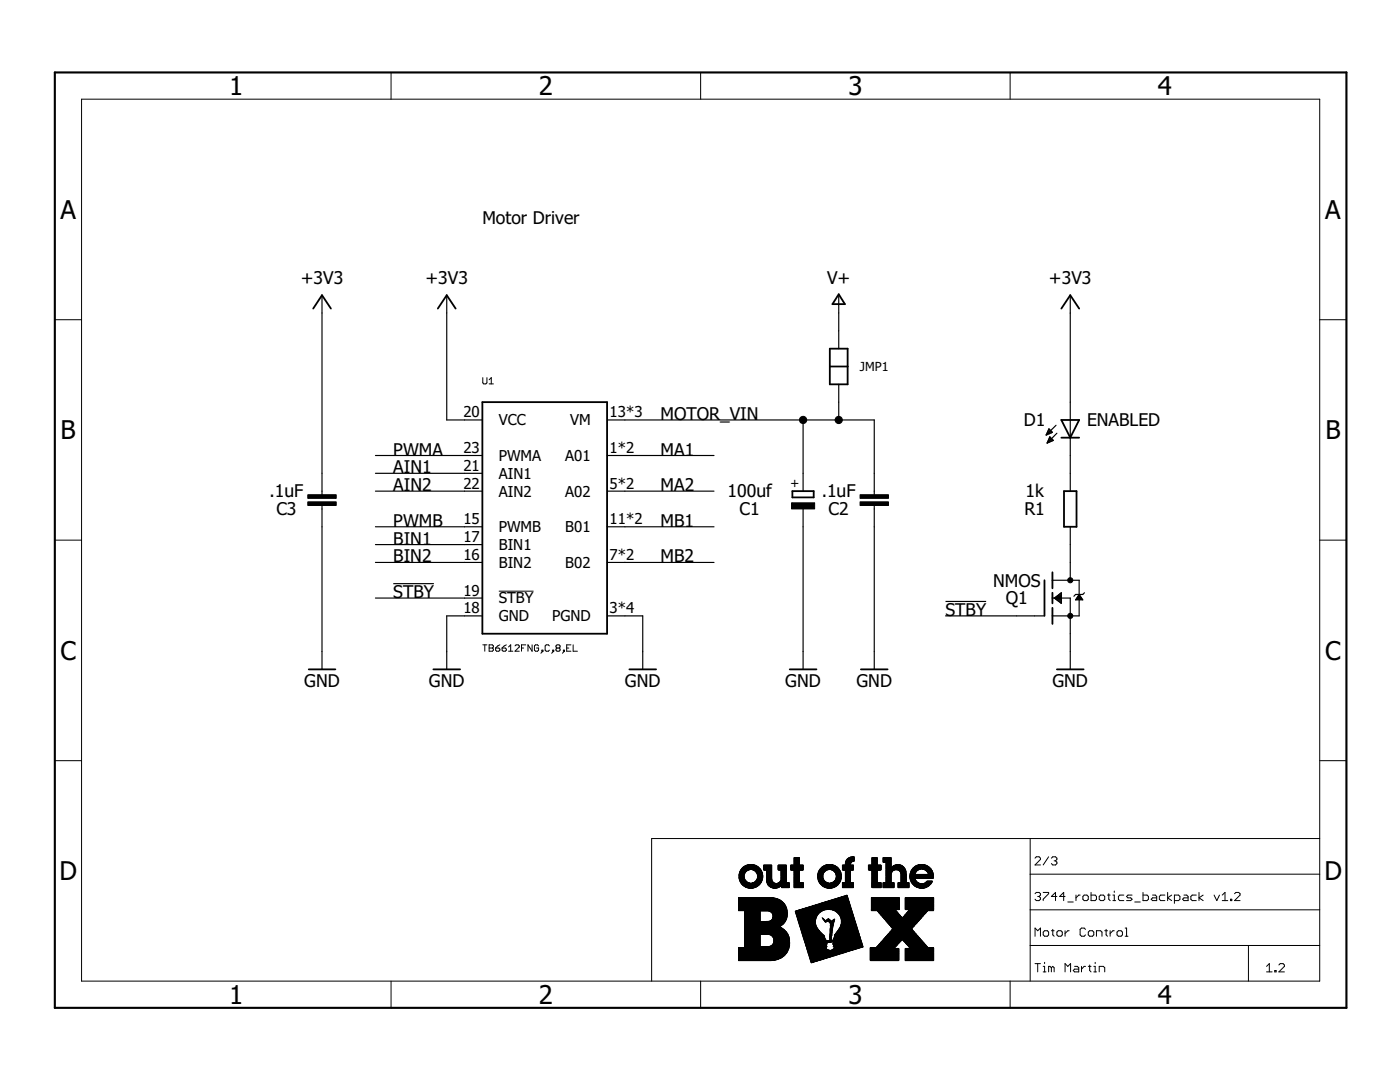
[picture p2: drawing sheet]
<svg xmlns="http://www.w3.org/2000/svg" width="279mm" height="216mm" viewBox="0 0 279 216" stroke-linecap="round" stroke-linejoin="round" font-family="sans-serif">
<defs><g id="words">
<g font-size="5.2">
<text x="45.8" y="19">1</text>
<text x="107.5" y="19">2</text>
<text x="169.3" y="19">3</text>
<text x="231.1" y="19">4</text>
<text x="12.1" y="43.6">A</text>
<text x="264.5" y="43.6">A</text>
<text x="12.1" y="87.6">B</text>
<text x="264.5" y="87.6">B</text>
<text x="12.1" y="131.6">C</text>
<text x="264.5" y="131.6">C</text>
<text x="11.9" y="175.6">D</text>
<text x="264.3" y="175.6">D</text>
<text x="45.8" y="200.3">1</text>
<text x="107.5" y="200.3">2</text>
<text x="169.3" y="200.3">3</text>
<text x="231.1" y="200.3">4</text>
</g>
<g font-size="3.5">
<text x="96.3" y="44.7">Motor Driver</text>
<text x="60" y="56.6">+3V3</text>
<text x="84.9" y="56.6">+3V3</text>
<text x="165" y="56.6">V+</text>
<text x="209.3" y="56.6">+3V3</text>
<text x="131.8" y="83.8">MOTOR_VIN</text>
<text x="204.3" y="85">D1</text>
<text x="216.9" y="85">ENABLED</text>
<text x="78.5" y="90.9">PWMA</text>
<text x="78.5" y="94.5">AIN1</text>
<text x="131.8" y="90.9">MA1</text>
<text x="53.8" y="99.3">.1uF</text>
<text x="78.5" y="98">AIN2</text>
<text x="131.8" y="98">MA2</text>
<text x="145.2" y="99.3">100uf</text>
<text x="164" y="99.3">.1uF</text>
<text x="204.6" y="99.3">1k</text>
<text x="55.2" y="102.8">C3</text>
<text x="78.5" y="105.1">PWMB</text>
<text x="131.8" y="105.1">MB1</text>
<text x="147.6" y="102.8">C1</text>
<text x="165.4" y="102.8">C2</text>
<text x="204.4" y="102.8">R1</text>
<text x="78.5" y="108.7">BIN1</text>
<text x="78.5" y="112.2">BIN2</text>
<text x="131.8" y="112.2">MB2</text>
<text x="78.5" y="119.3">STBY</text>
<text x="198.2" y="117">NMOS</text>
<text x="188.7" y="122.9">STBY</text>
<text x="200.7" y="120.6">Q1</text>
<text x="60.7" y="137.1">GND</text>
<text x="85.6" y="137.1">GND</text>
<text x="124.7" y="137.1">GND</text>
<text x="156.7" y="137.1">GND</text>
<text x="170.9" y="137.1">GND</text>
<text x="210" y="137.1">GND</text>
</g>
<g font-size="3">
<text x="92.5" y="83.3">20</text>
<text x="121.7" y="83.3">13*3</text>
<text x="99.5" y="84.9">VCC</text>
<text x="113.8" y="84.9">VM</text>
<text x="92.5" y="90.4">23</text>
<text x="92.5" y="94">21</text>
<text x="99.5" y="92">PWMA</text>
<text x="99.5" y="95.5">AIN1</text>
<text x="112.8" y="92">A01</text>
<text x="121.7" y="90.4">1*2</text>
<text x="92.5" y="97.5">22</text>
<text x="99.5" y="99.1">AIN2</text>
<text x="112.8" y="99.1">A02</text>
<text x="121.7" y="97.5">5*2</text>
<text x="92.5" y="104.6">15</text>
<text x="99.5" y="106.2">PWMB</text>
<text x="112.8" y="106.2">B01</text>
<text x="121.7" y="104.6">11*2</text>
<text x="92.5" y="108.2">17</text>
<text x="92.5" y="111.7">16</text>
<text x="99.5" y="109.7">BIN1</text>
<text x="99.5" y="113.3">BIN2</text>
<text x="112.8" y="113.3">B02</text>
<text x="121.7" y="111.7">7*2</text>
<text x="92.5" y="118.8">19</text>
<text x="92.5" y="122.4">18</text>
<text x="99.5" y="120.4">STBY</text>
<text x="99.5" y="124">GND</text>
<text x="110.2" y="124">PGND</text>
<text x="121.7" y="122.4">3*4</text>
</g>
<g font-size="2.5">
<text x="171.6" y="74">JMP1</text>
<text x="159.4" y="97.4" transform="rotate(-90 159.4 97.4)">+</text>
</g>
</g></defs>
<g fill="none" stroke="#000" stroke-width=".2">
<path d="M16.3 19.8h247.1v176h-247.1zM78 14.5v5.3M139.8 14.5v5.3M201.6 14.5v5.3M10.9 63.8h5.4M96.4 75.4v1l.1 .2h.5l.2-.2v-1M97.6 76.6h.9M97.6 75.8l.4-.4v1.2M263.4 63.8h5.3M10.9 107.8h5.4M99.5 118h7M263.4 107.8h5.3"/>
<path d="M96.4 128.7h.8M96.8 128.7v1.2M97.6 128.7h.7l.2 .2-.2 .4 .2 .4-.2 .2h-.7zM97.6 129.3h.7M98.9 129.3h.6l.3 .4-.3 .2h-.4l-.2-.2zM99.8 128.7l-.9 .6M100.2 129.3h.6l.2 .4-.2 .2h-.4l-.2-.2zM101 128.7l-.8 .6M101.5 129.9h.8M101.5 129.1l.4-.4v1.2M102.8 128.9l.2-.2h.4l.2 .2v.2l-.8 .8h.8M104.1 129.3h.4"/>
<path d="M104.9 128.7h-.8v1.2M106.2 128.7v1.2l-.8-1.2v1.2M107.5 128.9l-.2-.2h-.4l-.2 .2v.8l.2 .2h.4l.2-.2v-.4h-.4M108.1 129.7h.3v.2h-.3zM108.4 129.9l-.5 .4M109.6 128.9l-.2-.2h-.4l-.2 .2v.8l.2 .2h.4l.2-.2M110.3 129.7h.2v.2h-.2zM110.5 129.9l-.4 .4M111.2 129.3l-.2-.2 .2-.4h.4l.2 .2-.2 .4M111.2 129.3l-.2 .2 .2 .4h.4l.2-.2-.2-.4M111.2 129.3h.4M112.4 129.7h.2v.2h-.2z"/>
<path d="M112.6 129.9l-.4 .4M113.1 129.3h.4M113.9 128.7h-.8v1.2h.8M114.4 128.7v1.2h.8M10.9 151.8h5.4M263.4 151.8h5.3M205.6 167.3v28.5M205.6 174.4h57.8M206.6 178.3l.2-.2h.6l.2 .2v.3l-.2 .3M206.6 171.2l.2-.2h.6l.2 .2v.3l-1 1.1h1M207.1 178.9h.3M207.4 178.9l.2 .3v.2l-.2 .3h-.6l-.2-.3"/>
<path d="M208.2 178.1h1.1v.2l-1.1 1.1v.3M209.3 171l-1.1 1.6M209.8 171.2l.3-.2h.6l.2 .2v.3l-.2 .3M210.4 171.8h.3M210.7 171.8l.2 .2v.3l-.2 .3h-.6l-.3-.3M210.9 178.9h-1.1l.9-.8v1.6M212.6 178.9h-1.1l.8-.8v1.6M213.1 180h1.1M214.7 178.6v1.1M215.6 178.6h-.3l-.6 .6M216.4 178.6h.5l.3 .3v.5l-.3 .3h-.5l-.3-.3v-.5zM217.7 178.1v1.6h.9l.2-.3v-.5l-.2-.3h-.9"/>
<path d="M219.6 178.6h.6l.3 .3v.5l-.3 .3h-.6l-.2-.3v-.5zM221 178.6h.6M221.3 178.3v1.1l.3 .3M222.1 179.7h.6M222.1 178.6h.3v1.1M222.4 177.8v.3M224.3 178.6h-.8l-.3 .3v.5l.3 .3h.8M225.9 178.6h-.8l-.3 .3 .3 .3h.6l.2 .2-.2 .3h-.9M226.5 180h1.1M228.1 178.1v1.6h.8l.3-.3v-.5l-.3-.3h-.8M230 178.6h.6l.2 .3v.8h-.8l-.3-.3 .3-.2h.8M232.5 178.6h-.9l-.2 .3v.5l.2 .3h.9"/>
<path d="M233 178.1v1.6M233.8 178.6l-.8 .6 .8 .5M234.4 179.7h.8l.3-.3v-.5l-.3-.3h-.8v1.7M236.3 178.6h.5l.3 .3v.8h-.8l-.3-.3 .3-.2h.8M238.7 178.6h-.8l-.2 .3v.5l.2 .3h.8M239.3 178.1v1.6M240.1 178.6l-.8 .6 .8 .5M242.3 178.6l.5 1.1 .6-1.1M243.9 179.7h1.1M243.9 178.6l.6-.5v1.6M245.6 179.4h.2v.3h-.2zM246.4 178.3l.3-.2h.5l.3 .2v.3l-1.1 1.1h1.1"/>
<path d="M263.4 167.3h-133.4v28.5M78 195.8v5.3M139.8 195.8v5.3M201.6 195.8v5.3M205.6 188.7h57.8M205.6 181.5h57.8M206.6 186.8v-1.6l.5 .5 .5-.5v1.6M206.6 192.3h1M207.1 192.3v1.6M208.2 186l.3-.3h.5l.3 .3v.5l-.3 .3h-.5l-.3-.3zM208.2 193.9h.5M208.2 192.8h.3v1.1"/>
<path d="M208.5 192v.3M209.8 193.1l-.3-.3h-.2v1.1M209.8 185.7h.6M209.8 193.1v.8M209.8 193.1l.3-.3 .3 .3v.8M210.1 185.4v1.1l.3 .3M211.2 185.7h.5l.3 .3v.5l-.3 .3h-.5l-.3-.3v-.5zM212.6 185.7v1.1M212.6 193.9v-1.6l.5 .5 .6-.5v1.6M213.4 185.7h-.3l-.5 .6M214.5 192.8h.5l.3 .3v.8h-.8l-.3-.2 .3-.3h.8M215.8 192.8v1.1"/>
<path d="M216.6 185.4l-.2-.2h-.6l-.2 .2v1.1l.2 .3h.6l.2-.3M216.6 192.8h-.2l-.6 .6M217.2 192.8h.5M217.5 185.7h.5l.3 .3v.5l-.3 .3h-.5l-.3-.3v-.5zM217.5 192.6v1.1l.2 .2M218.3 193.9h.5M218.3 192.8h.3v1.1M218.6 192v.3M218.8 186.8v-1.1h.8l.3 .3v.8M219.4 193.9v-1.1h.8l.3 .3v.8M220.5 185.7h.5M220.7 185.4v1.1l.3 .3"/>
<path d="M221.6 185.7v1.1M222.4 185.7h-.3l-.5 .6M222.9 186l.3-.3h.5l.3 .3v.5l-.3 .3h-.5l-.3-.3zM224.6 186.8h.5M224.6 185.2h.2v1.6M249.2 188.7v7.1M252.8 192.8l.5-.5v1.6M252.8 193.9h1.1M254.4 193.7h.3v.2h-.3zM255.2 192.6l.3-.3h.6l.2 .3v.2l-1.1 1.1h1.1"/>
</g>
<path d="M10.9 14.5h257.8v186.6h-257.8z" fill="none" stroke="#000" stroke-width=".42"/>
<g fill="#000" stroke="#000" stroke-width=".2">
<path d="M61.4 98.7h5.7v.7h-5.7zM171.6 98.7h5.7v.7h-5.7zM61.4 100.1h5.7v.8h-5.7zM158 100.3h4.6v1.3h-4.6zM171.6 100.1h5.7v.8h-5.7zM147.4 180h8.8zM147.4 179.9l8.7 .1zM147.4 179.9h8.7zM147.4 179.8l8.6 .1zM147.4 179.7l8.5 .1zM147.4 179.7h8.5zM147.4 179.6l8.4 .1z"/>
<path d="M147.4 179.6h8.3zM147.4 179.5l8.2 .1zM147.4 179.4l8 .1zM147.4 179.3l7.7 .1zM147.4 179.3h7.6zM147.4 179.2l7.3 .1zM147.4 179.2h7.1zM147.4 179.1l6.8 .1zM147.4 179.5h8.1zM147.4 179.4h7.9zM147.5 175.3h1zM147.5 175.2l1 .1z"/>
<path d="M147.5 175.2h1zM147.5 175.1l1 .1zM147.5 175.1h1zM147.5 175h1zM147.5 174.9h1zM147.5 174.8h1zM147.5 174.7l1 .1zM147.5 174.7h1zM147.5 174.6l1 .1zM147.5 174.6h1zM147.5 174.5l1 .1zM147.5 174.5h1z"/>
<path d="M147.5 174.4l1 .1zM147.6 175.5h1.1zM147.6 175.4l1.1 .1zM147.6 175.4h1zM147.6 175.3l1 .1zM147.6 174.4h1zM147.6 174.3h1zM147.6 174.2h1.1zM147.6 175.6l1.2 .1zM147.6 174.1h1.2zM147.6 175.6h1.1zM147.6 175.5l1.1 .1z"/>
<path d="M147.6 174.1h1.1zM147.6 175.7h1.2zM147.6 174h1.2zM147.6 173.9l1.2 .1zM147.7 175.8l1.2 .1zM147.7 175.7l1.2 .1zM147.7 173.9h1.2zM147.7 175.9h1.3zM147.7 173.8l1.2 .1zM147.7 175.9l1.3 .1zM147.7 173.8h1.3zM147.8 176l1.4 .1z"/>
<path d="M147.8 176h1.3zM147.8 173.7l1.3 .1zM147.8 173.7h1.4zM147.8 176.1h1.5zM147.8 173.6l1.5 .1zM147.8 176.2h1.8zM147.8 176.1l1.6 .1zM147.8 173.6h1.6zM147.8 173.5l1.8 .1zM147.9 176.2l3.9 .1zM147.9 173.5h3.9zM148 176.3h3.7z"/>
<path d="M148 173.4h3.7zM148 176.4h3.7zM148 176.3l3.7 .1zM148 173.3h3.7zM148.1 176.4l3.5 .1zM148.1 173.2l3.5 .1zM148.1 176.5l3.5 .1zM148.1 173.2h3.5zM148.2 176.6h3.3zM148.2 173.1l3.3 .1zM148.2 176.6l3.2 .1zM148.2 173.1h3.2z"/>
<path d="M148.3 176.7h3.1zM148.3 173l3.1 .1zM148.3 173h3zM148.4 176.7l2.9 .1zM148.4 176.8h2.8zM148.4 172.9l2.9 .1zM148.5 176.8l2.7 .1zM148.5 172.9h2.7zM148.6 176.9h2.5zM148.6 172.8l2.5 .1zM148.7 176.9l2.3 .1zM148.7 172.8h2.3z"/>
<path d="M148.8 177h2.1zM148.8 172.7l2.1 .1zM148.9 177l1.9 .1zM148.9 172.7h1.9zM149 177.1h1.6zM149 172.6l1.7 .1zM149.2 177.1l1.3 .1zM149.2 172.6h1.3zM149.4 177.2h.9zM149.4 172.5l.9 .1zM150.1 176.2h1.7zM150.1 173.5l1.7 .1z"/>
<path d="M150.3 176.1l1.6 .1zM150.3 173.6h1.6zM150.4 176.1h1.5zM150.4 173.6l1.5 .1zM150.5 176l1.4 .1zM150.5 173.7h1.4zM150.6 173.7l1.4 .1zM150.6 176h1.3zM150.7 175.9l1.3 .1zM150.7 173.8h1.3zM150.7 175.9h1.3zM150.7 173.8l1.3 .1z"/>
<path d="M150.8 175.8l1.2 .1zM150.8 173.9h1.2zM150.9 175.7l1.1 .1zM150.9 173.9l1.1 .1zM150.9 175.7h1.2zM150.9 175.6l1.2 .1zM150.9 174.1h1.2zM150.9 174h1.2zM151 175.6h1.1zM151 174.1h1.1zM151 175.5l1.1 .1zM151 175.5h1.1z"/>
<path d="M151 174.2h1.1zM151.1 175.4l1 .1zM151.1 175.4h1zM151.1 174.3h1.1zM151.1 174.3h1zM151.1 175.3l1.1 .1zM151.1 175.3h1.1zM151.1 175.2l1.1 .1zM151.1 174.5h1.1zM151.1 174.4l1.1 .1zM151.1 174.4h1.1zM151.2 175.2h1z"/>
<path d="M151.2 175.1l1 .1zM151.2 175.1h1zM151.2 175h1zM151.2 174.9h1zM151.2 174.8h1zM151.2 174.7l1 .1zM151.2 174.7h1zM151.2 174.6l1 .1zM151.2 174.6h1zM151.2 174.5l1 .1zM152.4 173.6h1.6zM152.4 173.5l1.6 .1z"/>
<path d="M152.4 173.5h1.6zM152.4 173.4h1.6zM152.4 173.3h1.6zM152.4 173.2l1.6 .1zM152.4 173.2h1.6zM152.4 173.1l1.6 .1zM152.4 173.1h1.6zM152.4 173l1.6 .1zM152.4 173h1.6zM152.4 172.9l1.6 .1zM152.4 172.9h1.6zM152.4 172.8l1.6 .1z"/>
<path d="M152.4 172.8h1.6zM152.4 172.7l1.6 .1zM152.4 172.7h1.6zM152.4 172.6l1.6 .1zM153 175.9h1.2zM153 175.8l1.2 .1zM153 175.9l1.2 .1zM153 175.7l1.1 .1zM153 175.7h1.1zM153 175.6l1.1 .1zM153 175.6h1.1zM153 175.5l1.1 .1z"/>
<path d="M153 175.5h1.1zM153 175.4l1.1 .1zM153 175.4h1.1zM153 175.3l1 .1zM153 175.3h1zM153 175.2l1 .1zM153 175.2h1zM153 175.1l1 .1zM153 175.1h1zM153 175h1zM153 174.9h1zM153 174.8h1z"/>
<path d="M153 174.7l1 .1zM153 174.7h1zM153 174.6l1 .1zM153 174.6h1zM153 174.5l1 .1zM153 174.5h1zM153 174.4l1 .1zM153 174.4h1zM153 174.3h1zM153 174.2h1zM153 174.1h1zM153 174h1z"/>
<path d="M153 173.9l1 .1zM153 173.9h1zM153 173.8l1 .1zM153 173.8h1zM153 173.7l1 .1zM153 173.7h1zM153 173.6l1 .1zM153 176l1.3 .1zM153 176h1.3zM153.1 176.1h1.3zM153.1 176.1l1.4 .1zM153.1 176.2l1.6 .1z"/>
<path d="M153.1 176.2h1.4zM153.2 176.3l4.3 .1zM153.2 176.3h4.3zM153.2 176.4l4.3 .1zM153.2 176.4h4.3zM153.2 176.5l4.3 .1zM153.3 176.6l4.2 .1zM153.3 176.6h4.2zM153.4 176.7h2.5zM153.4 176.7l2.5 .1zM153.5 176.8h2.3zM153.5 176.8l2.3 .1z"/>
<path d="M153.6 176.9h2.1zM153.7 176.9l1.9 .1zM153.7 177h1.9zM153.8 177l1.6 .1zM153.9 177.1h1.4zM154.1 177.1l1.1 .1zM154.3 177.2h.7zM155.1 176.2l2.4 .1zM155.3 176.2h2.2zM155.3 173.5l1.6 .1zM155.3 173.5h1.6zM155.3 173.4h1.6z"/>
<path d="M155.3 173.3h1.6zM155.3 173.2l1.6 .1zM155.3 173.2h1.6zM155.3 173.1l1.6 .1zM155.3 173.1h1.6zM155.3 173l1.6 .1zM155.3 173h1.6zM155.3 172.9l1.6 .1zM155.3 172.9h1.6zM155.3 172.8l1.6 .1zM155.3 172.8h1.6zM155.3 172.7l1.6 .1z"/>
<path d="M155.3 172.7h1.6zM155.3 173.6h1.6zM155.3 172.6l1.6 .1zM155.4 176.1l2.1 .1zM155.5 176.1h1.4zM155.5 176l1.4 .1zM155.6 176h1.3zM155.7 175.9l1.2 .1zM155.7 175.9h1.2zM155.7 175.8l1.2 .1zM155.7 175.7l1.2 .1zM155.8 175.7h1.1z"/>
<path d="M155.8 175.6l1.1 .1zM155.8 175.6h1.1zM155.9 175.5l1 .1zM155.9 175.5h1zM155.9 175.4l1 .1zM155.9 175.4h1zM155.9 175.3l1 .1zM155.9 175.3h1zM155.9 175.2l1 .1zM155.9 175.2h1zM155.9 175.1l1 .1zM155.9 175.1h1z"/>
<path d="M155.9 175h1zM155.9 174.9h1zM155.9 174.8h1zM155.9 174.7l1 .1zM155.9 174.7h1zM155.9 174.6l1 .1zM155.9 174.6h1zM155.9 174.5l1 .1zM155.9 174.5h1zM155.9 174.4l1 .1zM155.9 174.4h1zM155.9 174.3h1z"/>
<path d="M155.9 174.2h1zM155.9 174.1h1zM155.9 174h1zM155.9 173.9l1 .1zM155.9 173.9h1zM155.9 173.8l1 .1zM155.9 173.8h1zM155.9 173.7l1 .1zM155.9 173.7h1zM155.9 173.6l1 .1zM156 177.1h1.5zM156 177l1.5 .1z"/>
<path d="M156 177h1.5zM156 176.9l1.5 .1zM156 176.9h1.5zM156 176.8l1.5 .1zM156 176.8h1.5zM156 176.7l1.5 .1zM156 176.7h1.5zM157.8 173.6h2.5zM157.8 173.5l2.5 .1zM157.8 173.5h2.5zM157.8 173.4h2.5zM157.8 173.3h2.5z"/>
<path d="M157.8 173.2l2.5 .1zM157.8 173.2h2.5zM157.8 173.1l2.5 .1zM157.8 173.1h2.5zM157.8 173l2.5 .1zM157.8 173h2.5zM157.8 172.9l2.5 .1zM157.8 172.9h2.5zM157.8 172.8l2.5 .1zM157.8 172.8h2.5zM157.8 172.7l2.5 .1zM157.8 172.7h2.5z"/>
<path d="M157.8 172.6l2.5 .1zM158.5 177.1h1.8zM158.5 177l1.8 .1zM158.5 177h1.8zM158.5 176.9l1.8 .1zM158.5 176.9h1.8zM158.5 176.8l1.8 .1zM158.5 176.8h1.8zM158.5 176.7l1.8 .1zM158.5 176.7h1.8zM158.5 176.6l1.8 .1zM158.5 176.6h1.8z"/>
<path d="M158.5 176.5l1.8 .1zM158.5 176.4l1.8 .1zM158.5 176.4h1.8zM158.5 176.3l1.8 .1zM158.5 176.3h1.8zM158.5 176.2l1.8 .1zM158.5 176.2h1.8zM158.5 176.1l1.8 .1zM158.5 176.1h1zM158.5 176l1 .1zM158.5 176h1zM158.5 175.9l1 .1z"/>
<path d="M158.5 175.9h1zM158.5 175.8l1 .1zM158.5 175.7l1 .1zM158.5 175.7h1zM158.5 175.6l1 .1zM158.5 175.6h1zM158.5 175.5l1 .1zM158.5 175.5h1zM158.5 175.4l1 .1zM158.5 175.4h1zM158.5 175.3l1 .1zM158.5 175.3h1z"/>
<path d="M158.5 175.2l1 .1zM158.5 175.2h1zM158.5 175.1l1 .1zM158.5 175.1h1zM158.5 175h1zM158.5 174.9h1zM158.5 174.8h1zM158.5 174.7l1 .1zM158.5 174.7h1zM158.5 174.6l1 .1zM158.5 174.6h1zM158.5 174.5l1 .1z"/>
<path d="M158.5 174.5h1zM158.5 174.4l1 .1zM158.5 174.4h1zM158.5 174.3h1zM158.5 174.2h1zM158.5 174.1h1zM158.5 174h1zM158.5 173.9l1 .1zM158.5 173.9h1zM158.5 173.8l1 .1zM158.5 173.8h1zM158.5 173.7l1 .1z"/>
<path d="M158.5 173.7h1zM158.5 173.6l1 .1zM158.5 172.6h1zM158.5 172.5l1 .1zM158.5 172.4l1 .1zM158.5 172.4h1zM158.5 172.3l1 .1zM158.5 172.3h1zM158.5 172.2l1 .1zM158.5 172.2h1zM158.5 172.1l1 .1zM158.5 172.1h1z"/>
<path d="M158.5 172l1 .1zM158.5 172h1zM158.5 171.9l1 .1zM158.5 171.9h1zM158.5 171.8l1 .1zM158.5 171.7l1 .1zM158.5 171.7h1zM158.5 171.6l1 .1zM158.5 171.6h1zM158.5 171.5l1 .1zM158.5 171.5h1zM158.5 171.4l1 .1z"/>
<path d="M158.5 171.4h1zM158.5 171.3l1 .1zM158.5 171.3h1zM158.5 171.2l1 .1zM158.5 171.2h1zM158.5 171.1l1 .1zM163.2 175.1l1 .1zM163.2 175.1h1zM163.2 175h1zM163.2 174.9h1zM163.2 174.8h1zM163.2 174.7l1 .1z"/>
<path d="M163.2 174.7h1zM163.2 174.6l1 .1zM163.2 174.6h1zM163.2 174.5l1 .1zM163.2 175.2h1zM163.2 174.5h1zM163.2 175.4h1.1zM163.2 175.3l1.1 .1zM163.2 175.3h1.1zM163.2 175.2l1.1 .1zM163.2 174.4l1.1 .1zM163.2 174.4h1.1z"/>
<path d="M163.2 174.3h1.1zM163.3 175.6h1.2zM163.3 175.5l1.1 .1zM163.3 175.5h1.1zM163.3 175.4l1 .1zM163.3 174.2h1zM163.3 174.2h1.1zM163.3 174.1h1.2zM163.3 175.7h1.2zM163.3 174h1.2zM163.3 173.9l1.2 .1zM163.3 175.6l1.1 .1z"/>
<path d="M163.3 174.1h1.1zM163.4 175.9h1.3zM163.4 175.8l1.2 .1zM163.4 175.7l1.2 .1zM163.4 173.9h1.2zM163.4 173.8l1.3 .1zM163.4 176h1.4zM163.4 173.7l1.4 .1zM163.4 175.9l1.3 .1zM163.4 173.8h1.3zM163.5 176l1.4 .1zM163.5 173.7h1.4z"/>
<path d="M163.5 173.6l1.5 .1zM163.5 176.1l1.6 .1zM163.5 173.6h1.6zM163.6 176.1h1.4zM163.6 176.2l3.9 .1zM163.6 176.2h1.8zM163.6 173.5l1.7 .1zM163.6 173.5h3.9zM163.7 176.3h3.7zM163.7 173.4h3.7zM163.7 176.3l3.7 .1zM163.7 173.3h3.7z"/>
<path d="M163.8 176.4h3.5zM163.8 176.4l3.5 .1zM163.8 173.2l3.5 .1zM163.9 176.5l3.4 .1zM163.9 173.2h3.4zM163.9 176.6h3.3zM163.9 173.1l3.3 .1zM164 173.1h3.2zM164 176.6l3.1 .1zM164 176.7h3.1zM164 173l3.1 .1zM164.1 173h3z"/>
<path d="M164.1 176.7l2.9 .1zM164.1 176.8h2.9zM164.1 172.9l2.9 .1zM164.2 176.8l2.7 .1zM164.2 172.9h2.7zM164.3 176.9h2.5zM164.3 172.8l2.5 .1zM164.4 176.9l2.3 .1zM164.4 172.8h2.3zM164.5 177h2.1zM164.5 172.7l2.1 .1zM164.6 180h4.9z"/>
<path d="M164.6 177l1.9 .1zM164.6 172.7h1.9zM164.7 177.1h1.7zM164.7 172.6l1.7 .1zM164.8 179.9l4.7 .1zM164.9 172.6h1.3zM164.9 177.1l1.3 .1zM165 179.9h4.4zM165.1 172.5l.9 .1zM165.1 179.8l4.3 .1zM165.1 177.2h.8zM165.3 179.7l4.1 .1z"/>
<path d="M165.5 179.7h3.9zM165.7 179.6l3.7 .1zM165.7 176.2h1.8zM165.8 179.6h3.6zM165.8 173.5l1.7 .1zM166 176.1l1.6 .1zM166 173.6h1.6zM166 179.5l3.4 .1zM166.1 176.1h1.5zM166.1 173.6l1.5 .1zM166.2 176l1.4 .1zM166.2 173.7h1.4z"/>
<path d="M166.2 179.5h3.1zM166.3 176h1.3zM166.3 173.7l1.3 .1zM166.4 179.4l2.9 .1zM166.4 175.9l1.2 .1zM166.4 173.8h1.3zM166.4 175.9h1.3zM166.4 173.8l1.3 .1zM166.5 175.8l1.2 .1zM166.5 173.9h1.2zM166.5 179.4h2.8zM166.5 175.7l1.3 .1z"/>
<path d="M166.5 173.9l1.3 .1zM166.6 175.7h1.2zM166.6 174h1.2zM166.6 174.1h1.2zM166.6 175.6l1.1 .1zM166.7 179.3l2.5 .1zM166.7 175.6h1.1zM166.7 175.5l1.1 .1zM166.7 174.2h1.1zM166.7 174.1h1.1zM166.8 175.5h1zM166.8 175.4l1.1 .1z"/>
<path d="M166.8 174.3h1.1zM166.8 174.2h1.1zM166.8 175.4h1.1zM166.8 175.3l1.1 .1zM166.8 174.4l1.1 .1zM166.8 174.4h1.1zM166.9 175.3h1zM166.9 175.2l1 .1zM166.9 175.2h1zM166.9 175.1l1 .1zM166.9 175.1h1zM166.9 174.6l1 .1z"/>
<path d="M166.9 174.6h1zM166.9 174.5l1 .1zM166.9 174.5h1zM166.9 175h1zM166.9 174.9h1zM166.9 174.8h1zM166.9 174.7l1 .1zM166.9 174.7h1zM166.9 179.3h2.3zM167 179.2l2.2 .1zM167.2 179.2h2zM167.4 179.1l1.8 .1z"/>
<path d="M167.6 179.1h1.6zM167.7 179h1.4zM167.9 178.9l1.2 .1zM168.1 178.9h1zM168.1 177.1h2.2zM168.1 177l2.2 .1zM168.1 177h2.2zM168.1 176.9l2.2 .1zM168.1 176.9h2.2zM168.1 176.8l2.2 .1zM168.1 176.8h2.2zM168.1 176.7l2.2 .1z"/>
<path d="M168.1 176.7h2.2zM168.1 176.6l2.2 .1zM168.1 176.6h2.2zM168.1 176.5l2.2 .1zM168.1 176.4l2.2 .1zM168.1 176.4h2.2zM168.1 176.3l2.2 .1zM168.1 176.3h2.2zM168.1 176.2l2.2 .1zM168.1 176.2h2.2zM168.1 176.1l2.2 .1zM168.1 173.6h2.2z"/>
<path d="M168.1 173.5l2.2 .1zM168.1 173.5h2.2zM168.1 173.4h2.2zM168.1 173.3h2.2zM168.1 173.2l2.2 .1zM168.1 173.2h2.2zM168.1 173.1l2.2 .1zM168.1 173.1h2.2zM168.1 173l2.2 .1zM168.1 173h2.2zM168.1 172.9l2.2 .1zM168.1 172.9h2.2z"/>
<path d="M168.1 172.8l2.2 .1zM168.1 172.8h2.2zM168.1 172.7l2.2 .1zM168.1 172.7h2.2zM168.1 172.6l2.2 .1zM168.3 178.8l.8 .1zM168.4 178.8h.7zM168.6 178.7l.5 .1zM168.7 176.1h1zM168.7 176l1 .1zM168.7 176h1zM168.7 175.9l1 .1z"/>
<path d="M168.7 175.9h1zM168.7 175.8l1 .1zM168.7 175.7l1 .1zM168.7 175.7h1zM168.7 175.6l1 .1zM168.7 175.6h1zM168.7 175.5l1 .1zM168.7 175.5h1zM168.7 175.4l1 .1zM168.7 175.4h1zM168.7 175.3l1 .1zM168.7 175.3h1z"/>
<path d="M168.7 175.2l1 .1zM168.7 175.2h1zM168.7 175.1l1 .1zM168.7 175.1h1zM168.7 175h1zM168.7 174.9h1zM168.7 174.8h1zM168.7 174.7l1 .1zM168.7 174.7h1zM168.7 174.6l1 .1zM168.7 174.6h1zM168.7 174.5l1 .1z"/>
<path d="M168.7 174.5h1zM168.7 174.4l1 .1zM168.7 174.4h1zM168.7 174.3h1zM168.7 174.2h1zM168.7 174.1h1zM168.7 174h1zM168.7 173.9l1 .1zM168.7 173.9h1zM168.7 173.8l1 .1zM168.7 173.8h1zM168.7 173.7l1 .1z"/>
<path d="M168.7 173.7h1zM168.7 173.6l1 .1zM168.7 172.6h1zM168.7 172.5l1 .1zM168.7 172.4l1 .1zM168.7 172.4h1zM168.7 172.3l1.1 .1zM168.7 172.3h1.1zM168.7 172.2l1.1 .1zM168.7 172.2h1.1zM168.7 172.1l1.1 .1zM168.8 178.7h.3z"/>
<path d="M168.8 172l1.1 .1zM168.8 172h1.2zM168.8 172.1h1.1zM168.8 171.9l1.3 .1zM168.8 171.9h1.5zM168.8 171.8l1.7 .1zM168.9 171.7l1.6 .1zM168.9 171.7h1.6zM168.9 171.6l1.6 .1zM168.9 178.6l.2 .1zM168.9 171.6h1.6zM169 171.5l1.5 .1z"/>
<path d="M169 171.5h1.5zM169 171.4l1.5 .1zM169.1 171.4h1.4zM169.2 171.3l1.3 .1zM169.2 171.3h1.3zM169.3 171.2l1.2 .1zM169.4 171.2h1.1zM169.5 171.1l1 .1zM169.6 171.1h.9zM169.7 171h.8zM170 171h.5zM173.3 173.5l2.6 .1z"/>
<path d="M173.3 173.5h2.6zM173.3 173.4h2.6zM173.3 173.3h2.6zM173.3 173.2l2.6 .1zM173.3 173.2h2.6zM173.3 173.1l2.6 .1zM173.3 173.1h2.6zM173.3 173l2.6 .1zM173.3 173h2.6zM173.3 172.9l2.6 .1zM173.3 172.9h2.6zM173.3 172.8l2.6 .1z"/>
<path d="M173.3 172.8h2.6zM173.3 172.7l2.6 .1zM173.3 172.7h2.6zM173.3 172.6l2.5 .1zM173.4 173.6h2.4zM173.9 180h5.6zM173.9 179.9l5.6 .1zM173.9 179.9h5.6zM173.9 179.8l5.6 .1zM173.9 179.7l5.6 .1zM173.9 179.7h5.6zM173.9 179.6l5.6 .1z"/>
<path d="M173.9 179.6h5.6zM173.9 179.5l5.6 .1zM173.9 179.5h5.6zM173.9 179.4l5.6 .1zM173.9 179.4h5.6zM173.9 179.3l5.6 .1zM173.9 179.3h5.6zM173.9 179.2l5.6 .1zM173.9 179.2h5.6zM173.9 179.1l5.6 .1zM174 177l1.9 .1zM174 177h1.9z"/>
<path d="M174 176.9l1.9 .1zM174 176.9h1.9zM174 176.8l1.9 .1zM174 176.8h1.9zM174 176.7l1.9 .1zM174 176.7h1.9zM174 176.6l1.9 .1zM174 176.6h1.9zM174 176.5l1.9 .1zM174 176.4l1.9 .1zM174 176.4h1.9zM174 176.3l1.9 .1z"/>
<path d="M174 176.3h1.9zM174 176.2l1.9 .1zM174 176.2h1.9zM174 176.1l1.9 .1zM174 176.1h1.1zM174 176l1.1 .1zM174 176h1.1zM174 175.9l1.1 .1zM174 175.9h1.1zM174 175.8l1.1 .1zM174 175.7l1.1 .1zM174 175.7h1.1z"/>
<path d="M174 175.6l1.1 .1zM174 175.6h1.1zM174 175.5l1.1 .1zM174 175.5h1.1zM174 175.4l1.1 .1zM174 175.4h1.1zM174 175.3l1.1 .1zM174 175.3h1.1zM174 175.2l1.1 .1zM174 175.2h1.1zM174 175.1l1.1 .1zM174 175.1h1.1z"/>
<path d="M174 175h1.1zM174 174.9h1.1zM174 174.8h1.1zM174 174.7l1.1 .1zM174 174.7h1.1zM174 174.6l1.1 .1zM174 174.6h1.1zM174 174.5l1.1 .1zM174 174.5h1.1zM174 174.4l1.1 .1zM174 174.4h1.1zM174 174.3h1.1z"/>
<path d="M174 174.2h1.1zM174 174.1h1.1zM174 174h1.1zM174 173.9l1.1 .1zM174 173.9h1.1zM174 173.8l1.1 .1zM174 173.8h1.1zM174 173.7l1.1 .1zM174 173.7h1.1zM174 173.6l1.1 .1zM174 172.6h1.1zM174 172.5l1.1 .1z"/>
<path d="M174 172.4l1.1 .1zM174 172.4h1.1zM174 172.3l1.1 .1zM174 172.3h1.1zM174 172.2l1.1 .1zM174 172.2h1.1zM174 172.1l1.1 .1zM174 172.1h1.1zM174 172l1.1 .1zM174 172h1.1zM174 171.9l1.1 .1zM174 171.9h1.1z"/>
<path d="M174 171.8l1.1 .1zM174 171.7l1.1 .1zM174 171.7h1.1zM174 171.6l1.1 .1zM174 171.6h1.1zM174 171.5l1.1 .1zM174 171.5h1.1zM174 171.4l1.1 .1zM174 171.4h1.1zM174 171.3l1.1 .1zM174 171.3h1.1zM174 171.2l1.1 .1z"/>
<path d="M174 171.2h1.1zM174 171.1l1.1 .1zM174.1 177.1h1.8zM176.2 177.1h2.2zM176.2 177l2.2 .1zM176.2 177h2.2zM176.2 176.9l2.2 .1zM176.2 176.9h2.2zM176.2 176.8l2.2 .1zM176.2 176.8h2.2zM176.2 176.7l2.2 .1zM176.2 176.7h2.2z"/>
<path d="M176.2 176.6l2.2 .1zM176.2 176.6h2.2zM176.2 176.5l2.2 .1zM176.2 176.4l2.2 .1zM176.2 176.4h2.2zM176.2 176.3l2.2 .1zM176.2 176.3h2.2zM176.2 176.2l2.2 .1zM176.2 176.2h2.2zM176.2 176.1l2.2 .1zM176.2 172l1.6 .1zM176.2 172h1.6z"/>
<path d="M176.2 171.9l1.6 .1zM176.2 171.9h1.6zM176.2 171.8l1.6 .1zM176.2 171.7l1.6 .1zM176.2 171.7h1.6zM176.2 171.6l1.6 .1zM176.2 171.6h1.6zM176.2 171.5l1.6 .1zM176.2 171.5h1.6zM176.2 171.4l1.6 .1zM176.2 171.4h1.6zM176.2 171.3l1.6 .1z"/>
<path d="M176.2 171.3h1.6zM176.2 171.2l1.6 .1zM176.2 171.2h1.6zM176.2 171.1l1.6 .1zM176.8 176.1h1zM176.8 176l1 .1zM176.8 176h1zM176.8 175.9l1 .1zM176.8 175.9h1zM176.8 175.8l1 .1zM176.8 175.7l1 .1zM176.8 175.7h1z"/>
<path d="M176.8 175.6l1 .1zM176.8 175.6h1zM176.8 175.5l1 .1zM176.8 175.5h1zM176.8 175.4l1 .1zM176.8 175.4h1zM176.8 175.3l1 .1zM176.8 175.3h1zM176.8 175.2l1 .1zM176.8 175.2h1zM176.8 175.1l1 .1zM176.8 175.1h1z"/>
<path d="M176.8 175h1zM176.8 174.9h1zM176.8 174.8h1zM176.8 174.7l1 .1zM176.8 174.7h1zM176.8 174.6l1 .1zM176.8 174.6h1zM176.8 174.5l1 .1zM176.8 174.5h1zM176.8 174.4l1 .1zM176.8 174.4h1.1zM176.8 174.3h1.1z"/>
<path d="M176.8 174.2h1.1zM176.8 174.1h1.1zM176.8 174h1.2zM176.8 173.9l1.3 .1zM176.8 173.9h1.3zM176.8 173.8l1.3 .1zM176.8 173.8h1.3zM176.8 173.7l1.4 .1zM176.8 173.7h1.5zM176.8 173.6l1.6 .1zM176.8 173.6h1.7zM176.8 173.5l3.9 .1z"/>
<path d="M176.8 173.5h3.9zM176.8 173.4h3.9zM176.8 173.4h3.8zM176.8 173.3h3.8zM176.8 173.2l3.8 .1zM176.8 173.2h1zM176.8 173.1l1 .1zM176.8 173.1h1zM176.8 173l1 .1zM176.8 173h1zM176.8 172.9l1 .1zM176.8 172.9h1z"/>
<path d="M176.8 172.8l1 .1zM176.8 172.8h1zM176.8 172.7l1 .1zM176.8 172.7h1zM176.8 172.6l1 .1zM176.8 172.6h1zM176.8 172.5l1 .1zM176.8 172.4l1 .1zM176.8 172.4h1zM176.8 172.3l1 .1zM176.8 172.3h1zM176.8 172.2l1 .1z"/>
<path d="M176.8 172.2h1zM176.8 172.1l1 .1zM176.8 172.1h1zM177.9 173.2h2.6zM177.9 173.1l2.5 .1zM177.9 173.1h2.5zM178 173l2.4 .1zM178.1 173h2.2zM178.1 172.9l2.2 .1zM178.2 172.9h2zM178.2 172.8l1.9 .1zM178.3 172.8h1.8z"/>
<path d="M178.4 172.7l1.6 .1zM178.5 172.7h1.4zM178.6 172.6l1.2 .1zM178.8 172.6h.8zM179 172.5l.4 .1zM179.2 173.6h1.5zM179.2 177.1h2.2zM179.2 177l2.2 .1zM179.2 177h2.2zM179.2 176.9l2.2 .1zM179.2 176.9h2.2zM179.2 176.8l2.2 .1z"/>
<path d="M179.2 176.8h2.2zM179.2 176.7l2.2 .1zM179.2 176.7h2.2zM179.2 176.6l2.2 .1zM179.2 176.6h2.2zM179.2 176.5l2.2 .1zM179.2 176.4l2.2 .1zM179.2 176.4h2.2zM179.2 176.3l2.2 .1zM179.2 176.3h2.2zM179.2 176.2l2.2 .1zM179.2 176.2h2.2z"/>
<path d="M179.2 176.1l2.2 .1zM179.3 173.6l1.4 .1zM179.4 173.7h1.4zM179.5 173.7l1.3 .1zM179.5 173.8h1.3zM179.6 173.9h1.2zM179.6 173.8l1.2 .1zM179.6 173.9l1.2 .1zM179.7 174.1h1.1zM179.7 174h1.1zM179.8 174.3h1zM179.8 174.2h1z"/>
<path d="M179.8 174.1h1zM179.8 176.1h1.1zM179.8 176l1.1 .1zM179.8 176h1.1zM179.8 175.9l1.1 .1zM179.8 175.9h1.1zM179.8 175.8l1.1 .1zM179.8 175.7l1.1 .1zM179.8 175.7h1.1zM179.8 175.6l1.1 .1zM179.8 175.6h1.1zM179.8 175.5l1.1 .1z"/>
<path d="M179.8 175.5h1.1zM179.8 175.4l1.1 .1zM179.8 175.4h1.1zM179.8 175.3l1.1 .1zM179.8 175.3h1.1zM179.8 175.2l1.1 .1zM179.8 175.2h1.1zM179.8 175.1l1.1 .1zM179.8 175.1h1.1zM179.8 175h1.1zM179.8 174.9h1.1zM179.8 174.8h1.1z"/>
<path d="M179.8 174.7l1.1 .1zM179.8 174.7h1.1zM179.8 174.6l1.1 .1zM179.8 174.6h1.1zM179.8 174.5l1.1 .1zM179.8 174.5h1.1zM179.8 174.4l1.1 .1zM179.8 174.4h1zM180.7 180h5.6zM180.7 179.9l5.6 .1zM180.7 179.9h5.6zM180.7 179.8l5.6 .1z"/>
<path d="M180.7 179.7l5.6 .1zM180.7 179.7h5.6zM180.7 179.6l5.6 .1zM180.7 179.6h5.6zM180.7 179.5l5.6 .1zM180.7 179.5h5.6zM180.7 179.4l5.6 .1zM180.7 179.4h5.6zM180.7 179.3l5.6 .1zM180.7 179.3h5.6zM180.7 179.2l5.6 .1zM180.7 179.2h5.6z"/>
<path d="M180.7 179.1l5.6 .1zM181.6 175.1h4.7zM181.6 175h4.7zM181.6 174.9h4.7zM181.6 174.8h4.7zM181.6 174.7l4.7 .1zM181.6 174.7h4.7zM181.6 175.3h1zM181.6 175.2l4.7 .1zM181.6 175.2h4.7zM181.6 175.1l4.7 .1zM181.6 174.6l4.7 .1z"/>
<path d="M181.6 174.6h4.7zM181.6 174.5l4.7 .1zM181.6 174.5h4.7zM181.6 174.4l1 .1zM181.6 174.4h1zM181.6 175.4h1zM181.6 175.3l1 .1zM181.6 174.3h1zM181.7 175.6h1zM181.7 175.5l1 .1zM181.7 175.5h1zM181.7 175.4l.9 .1z"/>
<path d="M181.7 174.3h.9zM181.7 174.2h1zM181.7 175.7h1.1zM181.7 175.6l1.1 .1zM181.7 174.1h1.1zM181.7 174h1.1zM181.8 175.7l1 .1zM181.8 173.9l1 .1zM181.8 173.9h1zM181.8 175.9h1.1zM181.8 175.8l1.1 .1zM181.8 173.8l1.1 .1z"/>
<path d="M181.8 176h1.2zM181.8 173.7l1.2 .1zM181.8 175.9l1.1 .1zM181.8 173.8h1.1zM181.9 176.1h1.3zM181.9 176l1.2 .1zM181.9 173.7h1.2zM181.9 173.6l1.3 .1zM181.9 176.1l1.4 .1zM181.9 173.6h1.4zM182 176.2h1.4zM182 173.5l1.4 .1z"/>
<path d="M182 176.2l1.5 .1zM182 173.5h1.5zM182.1 176.3h1.6zM182.1 173.4h1.6zM182.1 176.3l3.7 .1zM182.1 173.4h3.7zM182.2 176.4h3.5zM182.2 173.3h3.5zM182.2 176.4l3.5 .1zM182.2 173.2l3.5 .1zM182.2 173.2h3.4zM182.3 176.5l3.3 .1z"/>
<path d="M182.3 173.1l3.3 .1zM182.3 176.6h3.3zM182.3 173.1h3.2zM182.4 176.6l3.1 .1zM182.4 176.7h3.1zM182.4 173l3.1 .1zM182.5 176.7l2.9 .1zM182.5 173h2.9zM182.5 176.8h2.9zM182.5 172.9l2.9 .1zM182.6 172.9h2.7zM182.6 176.8l2.7 .1z"/>
<path d="M182.7 176.9h2.5zM182.7 172.8l2.5 .1zM182.8 172.8h2.3zM182.8 176.9l2.3 .1zM182.9 172.7l2.1 .1zM182.9 177h2.1zM183 172.7h1.9zM183 177l1.9 .1zM183.1 172.6l1.7 .1zM183.2 177.1h1.6zM183.3 172.6h1.3zM183.3 177.1l1.3 .1z"/>
<path d="M183.5 172.5l.9 .1zM183.5 177.2h.8zM184.1 173.4h1.7zM184.2 176.3h1.6zM184.3 173.5h1.6zM184.4 176.2l1.4 .1zM184.5 173.5l1.4 .1zM184.6 176.2h1.3zM184.6 173.6h1.3zM184.7 176.1l1.2 .1zM184.7 176.1h1.2zM184.7 173.6l1.2 .1z"/>
<path d="M184.8 176l1.2 .1zM184.8 173.7h1.2zM184.8 173.7l1.3 .1zM184.9 176h1.2zM184.9 173.8h1.2zM184.9 175.9l1.1 .1zM184.9 175.9h1.1zM185 175.8l1.1 .1zM185 173.9h1.1zM185 173.8l1.1 .1zM185 173.9l1.1 .1zM185.1 174h1.1z"/>
<path d="M185.1 174.1h1.1zM185.2 174.2h1zM185.3 174.3h.9zM185.3 174.4l1 .1zM185.3 174.4h.9zM147.4 191.6l6.5 .1zM147.4 191.6h7.1zM147.4 191.5l7.3 .1zM147.4 191.5h7.6zM147.4 191.4l7.8 .1zM147.4 191.4h7.9zM147.4 191.3l8 .1z"/>
<path d="M147.4 191.3h8.2zM147.4 191.2l8.3 .1zM147.4 191.2h8.4zM147.4 191.1l8.5 .1zM147.4 191.1h8.6zM147.4 191l8.7 .1zM147.4 190.9l8.7 .1zM147.4 190.9h8.8zM147.4 190.8h9zM147.4 190.7l9 .1zM147.4 190.6l9.2 .1zM147.4 190.6h9.2z"/>
<path d="M147.4 190.5l9.3 .1zM147.4 190.4l9.4 .1zM147.4 190.4h9.4zM147.4 190.3l9.4 .1zM147.4 190.3h9.5zM147.4 190.2h9.6zM147.4 190.1h9.6zM147.4 190h9.7zM147.4 189.9l9.7 .1zM147.4 189.9h9.8zM147.4 189.8l9.8 .1zM147.4 189.8h9.8z"/>
<path d="M147.4 189.7l9.8 .1zM147.4 189.7h9.8zM147.4 189.6l9.8 .1zM147.4 189.6h9.9zM147.4 189.5h9.9zM147.4 189.4h10zM147.4 189.3h10zM147.4 189.2h10zM147.4 189.1l10.1 .1zM147.4 189.1h10.1zM147.4 181.7h9.7zM147.4 181.6l9.7 .1z"/>
<path d="M147.4 181.6h9.6zM147.4 181.5h9.6zM147.4 181.4h9.6zM147.4 181.3h9.6zM147.4 181.2h9.6zM147.4 181h9.5zM147.4 180.9l9.5 .1zM147.4 180.9h9.4zM147.4 180.8l9.4 .1zM147.4 180.8h9.4zM147.4 180.7l9.4 .1zM147.4 180.6h9.3z"/>
<path d="M147.4 180.5l9.3 .1zM147.4 180.4l9.2 .1zM147.4 180.4h9.2zM147.4 180.3l9.2 .1zM147.4 180.2l9 .1zM147.4 180.2h9zM147.4 180.1l9 .1zM147.4 180l8.8 .1zM147.4 190.8l8.9 .1zM147.4 190.7h9.1zM147.4 190.5h9.3zM147.4 190.2h9.5z"/>
<path d="M147.4 181.1l9.5 .1zM147.4 181.1h9.5zM147.4 181l9.5 .1zM147.4 180.7h9.3zM147.4 180.6l9.3 .1zM147.4 180.3h9.1zM147.4 180.1h8.9zM148.6 189l8.9 .1zM148.6 189h8.9zM148.6 188.9l8.9 .1zM148.6 188.9h3.1zM148.6 188.8l3.1 .1z"/>
<path d="M148.6 188.8h3.1zM148.6 188.7l3.1 .1zM148.6 188.7h3.1zM148.6 188.6h3.1zM148.6 188.5h3.1zM148.6 188.4l3.1 .1zM148.6 188.4h3.1zM148.6 188.3l3.1 .1zM148.6 188.3h3.1zM148.6 188.2l3.1 .1zM148.6 188.2h3.1zM148.6 188.1l3.1 .1z"/>
<path d="M148.6 188.1h3.1zM148.6 188l3.1 .1zM148.6 188h3.1zM148.6 187.9l3.1 .1zM148.6 187.9h3.1zM148.6 187.8l3.1 .1zM148.6 187.7l3.1 .1zM148.6 187.7h3.1zM148.6 187.6l3.1 .1zM148.6 187.6h3.1zM148.6 187.5l3.1 .1zM148.6 187.5h3.1z"/>
<path d="M148.6 187.4l3.1 .1zM148.6 187.4h3.1zM148.6 187.3l3.1 .1zM148.6 187.3h3.1zM148.6 187.2l3.1 .1zM148.6 187.2h3.1zM148.6 187.1l3.1 .1zM148.6 187l3.1 .1zM148.6 187h3.1zM148.6 186.9l3.1 .1zM148.6 186.9h3.1zM148.6 186.8l3.1 .1z"/>
<path d="M148.6 186.8h3.1zM148.6 186.7l3.1 .1zM148.6 186.7h3.1zM148.6 186.6l3.1 .1zM148.6 186.6h3.1zM148.6 186.5l3.1 .1zM148.6 186.5h3.1zM148.6 186.4l3.1 .1zM148.6 186.4h8.6zM148.6 186.3l8.6 .1zM148.6 186.3h8.6zM148.6 186.2h8.5z"/>
<path d="M148.6 186.1h8.4zM148.6 186h8.4zM148.6 185.9l8.4 .1zM148.6 185.9h8.3zM148.6 185.8l8.2 .1zM148.6 185.8h8.2zM148.6 185.7h8.1zM148.6 185.6l8 .1zM148.6 185.6h8zM148.6 185.5h7.8zM148.6 185.4h7.8zM148.6 185.4h7.7z"/>
<path d="M148.6 185.3h7.6zM148.6 185.2h7.5zM148.6 185.1l7.4 .1zM148.6 185.1h7.3zM148.6 185l7.2 .1zM148.6 185h7.1zM148.6 184.9l7 .1zM148.6 184.9h7zM148.6 184.8l7.1 .1zM148.6 184.8h7.2zM148.6 184.7l7.3 .1zM148.6 184.7h7.3z"/>
<path d="M148.6 184.6l7.4 .1zM148.6 184.6h7.5zM148.6 184.5h7.5zM148.6 184.4l7.6 .1zM148.6 184.4h7.7zM148.6 184.3l7.8 .1zM148.6 184.3h7.8zM148.6 184.2l7.8 .1zM148.6 184.2h7.8zM148.6 184.1h8zM148.6 184l8 .1zM148.6 184h8z"/>
<path d="M148.6 183.9l8.1 .1zM148.6 183.9h3.1zM148.6 183.8l3.1 .1zM148.6 183.7l3.1 .1zM148.6 183.7h3.1zM148.6 183.6l3.1 .1zM148.6 183.6h3.1zM148.6 183.5l3.1 .1zM148.6 183.5h3.1zM148.6 183.4l3.1 .1zM148.6 183.4h3.1zM148.6 183.3l3.1 .1z"/>
<path d="M148.6 183.3h3.1zM148.6 183.2l3.1 .1zM148.6 183.2h3.1zM148.6 183.1l3.1 .1zM148.6 183l3.1 .1zM148.6 183h3.1zM148.6 182.9l3.1 .1zM148.6 182.9h3.1zM148.6 182.8l3.1 .1zM148.6 182.8h3.1zM148.6 182.7l3.1 .1zM148.6 182.7h3.1z"/>
<path d="M148.6 182.6l3.1 .1zM148.6 182.6h3.1zM148.6 182.5l3.1 .1zM148.6 182.5h3.1zM148.6 182.4l3.1 .1zM148.6 182.4h3.1zM148.6 182.3l3.1 .1zM148.6 182.3h3.1zM148.6 182.2h3.1zM148.6 182.1h3.1zM148.6 182h3.1zM148.6 181.9l3.1 .1z"/>
<path d="M148.6 181.9h3.1zM148.6 181.8l3.1 .1zM148.6 181.8h3.1zM148.6 181.7l8.5 .1zM148.6 185.7l8.1 .1zM148.6 185.5h7.9zM148.6 184.1l7.9 .1zM153 183.9h3.7zM153.2 188.9h4.3zM153.3 186.4l3.9 .1zM153.4 181.8h3.7zM153.5 183.8l3.2 .1z"/>
<path d="M153.6 186.5h3.6zM153.6 188.8l3.9 .1zM153.6 181.8l3.5 .1zM153.7 183.7l3.1 .1zM153.7 188.8h3.8zM153.7 186.5l3.6 .1zM153.7 181.9h3.4zM153.8 183.7h3zM153.8 188.7l3.7 .1zM153.8 186.6h3.5zM153.8 181.9l3.3 .1zM153.9 182h3.2z"/>
<path d="M153.9 183.6l2.9 .1zM153.9 188.7h3.7zM153.9 186.6l3.4 .1zM153.9 183.6h2.9zM154 186.7h3.4zM154 183.5l2.9 .1zM154 182.1h3.1zM154.1 188.6h3.5zM154.1 186.7l3.3 .1zM154.1 183.5h2.8zM154.1 182.2h3zM154.1 182.1h3z"/>
<path d="M154.1 183.4l2.8 .1zM154.1 183.4h2.8zM154.1 186.8h3.3zM154.2 188.5h3.4zM154.2 186.8l3.2 .1zM154.2 183.3l2.8 .1zM154.2 183.3h2.8zM154.2 182.3l3 .1zM154.2 182.3h3zM154.2 186.9h3.2zM154.2 183.2l2.8 .1zM154.2 183.2h2.8z"/>
<path d="M154.2 183.1l2.8 .1zM154.2 183l2.8 .1zM154.2 188.4l3.4 .1zM154.2 188.4h3.4zM154.2 182.5l2.9 .1zM154.2 182.5h2.9zM154.2 182.4l2.9 .1zM154.2 182.4h2.9zM154.3 188.3l3.3 .1zM154.3 187h3.2zM154.3 186.9l3.2 .1zM154.3 183h2.8z"/>
<path d="M154.3 182.9l2.8 .1zM154.3 182.9h2.8zM154.3 182.8l2.8 .1zM154.3 182.8h2.8zM154.3 182.7l2.8 .1zM154.3 182.7h2.8zM154.3 182.6l2.8 .1zM154.3 182.6h2.8zM154.3 188.3h3.3zM154.3 188.2l3.3 .1zM154.3 187.1l3.2 .1zM154.3 187l3.2 .1z"/>
<path d="M154.4 188.2h3.2zM154.4 188.1l3.2 .1zM154.4 188.1h3.2zM154.4 188l3.2 .1zM154.4 187.3h3.1zM154.4 187.2l3.1 .1zM154.4 187.2h3.1zM154.4 188h3.2zM154.4 187.9l3.2 .1zM154.4 187.9h3.2zM154.4 187.8l3.2 .1zM154.4 187.7l3.2 .1z"/>
<path d="M154.4 187.7h3.2zM154.4 187.6l3.2 .1zM154.4 187.6h3.2zM154.4 187.5l3.2 .1zM154.4 187.5h3.2zM154.4 187.4l3.2 .1zM154.4 187.4h3.1zM154.4 187.3l3.1 .1zM158.7 181.8l5.2 .1zM158.7 182h5zM158.7 181.9l5 .1zM158.7 181.9h5.2z"/>
<path d="M158.7 181.8h5.3zM158.8 182.2h4.7zM158.8 182.1h4.7zM158.8 182.1h4.9zM158.9 182.3l4.4 .1zM158.9 182.3h4.5zM158.9 182.2h4.5zM158.9 182.5l4.3 .1zM158.9 182.5h4.3zM158.9 182.4l4.4 .1zM158.9 182.4h4.4zM158.9 181.7l5.2 .1z"/>
<path d="M159 182.7h4.1zM159 182.6l4.1 .1zM159 182.6h4.1zM159 182.7l4.1 .1zM159 182.8l4 .1zM159 182.8h4zM159.1 183h3.8zM159.1 182.9l3.8 .1zM159.1 182.9h3.9zM159.1 181.7h5.1zM159.1 183.2l3.8 .1zM159.1 183.2h3.8z"/>
<path d="M159.1 183.1l3.8 .1zM159.1 183l3.8 .1zM159.2 183.4h3.6zM159.2 183.3l3.6 .1zM159.2 183.3h3.6zM159.2 183.5l3.6 .1zM159.2 183.5h3.6zM159.2 183.4l3.6 .1zM159.3 183.7h3.5zM159.3 183.6l3.5 .1zM159.3 183.6h3.5zM159.3 181.6l5.1 .1z"/>
<path d="M159.3 183.9h3.5zM159.3 183.8l3.5 .1zM159.3 183.7l3.5 .1zM159.4 184.1h3.3zM159.4 184l3.3 .1zM159.4 184h3.3zM159.4 183.9l3.3 .1zM159.4 181.6h5.1zM159.4 184.2l3.4 .1zM159.4 184.2h3.4zM159.4 184.1l3.4 .1zM159.5 184.4h3.3z"/>
<path d="M159.5 184.3l3.3 .1zM159.5 184.3h3.3zM159.5 184.6h3.3zM159.5 184.5h3.3zM159.5 184.4l3.3 .1zM159.6 184.8h3.3zM159.6 184.7l3.3 .1zM159.6 184.7h3.3zM159.6 184.6l3.3 .1zM159.6 181.5h5.1zM159.6 184.8l3.3 .1zM159.7 184.9l3.3 .1z"/>
<path d="M159.7 184.9h3.3zM159.7 185l3.3 .1zM159.7 185h3.3zM159.7 185.1h3.4zM159.8 185.3h3.3zM159.8 185.2h3.3zM159.8 185.1l3.3 .1zM159.8 185.4h3.5zM159.8 185.4h3.4zM159.8 185.3h3.4zM159.8 181.5h5.2zM159.9 185.5h3.4z"/>
<path d="M159.9 185.6l3.5 .1zM159.9 185.6h3.5zM159.9 185.8h3.7zM159.9 185.7l3.7 .1zM159.9 185.7h3.6zM160 185.8l3.6 .1zM160 185.9l3.7 .1zM160 185.9h3.7zM160 181.4h9.9zM160 186.1h3.9zM160 186h3.7zM160 186.1h3.8z"/>
<path d="M160.1 186.2h3.8zM160.1 186.3l4 .1zM160.1 186.3h3.9zM160.1 186.2h3.9zM160.1 186.5h4.1zM160.1 186.4l4.1 .1zM160.1 181.4h9.8zM160.1 186.4h4zM160.2 186.6h4.2zM160.2 186.6l4.3 .1zM160.2 186.5l4.1 .1zM160.2 186.8h4.3z"/>
<path d="M160.2 186.7l4.3 .1zM160.2 186.7h4.3zM160.3 186.8l4.2 .1zM160.3 187h4.3zM160.3 186.9l4.3 .1zM160.3 186.9h4.3zM160.3 181.3h9.6zM160.3 187.2h4.3zM160.3 187.1l4.3 .1zM160.3 187l4.3 .1zM160.4 187.2l4.2 .1zM160.4 187.3l4.3 .1z"/>
<path d="M160.4 187.3h4.3zM160.4 187.5h4.4zM160.4 187.4l4.3 .1zM160.4 187.4h4.3zM160.5 187.6l4.4 .1zM160.5 187.6h4.4zM160.5 187.5l4.3 .1zM160.5 181.3h9.3zM160.6 187.9h11.3zM160.6 187.8l11.3 .1zM160.6 187.7l11.3 .1zM160.6 187.7h4.5z"/>
<path d="M160.6 188l4.4 .1zM160.6 188h5.3zM160.6 187.9l5.5 .1zM160.7 181.2h9.1zM160.7 188.2h4.3zM160.7 188.1l4.3 .1zM160.7 188.1h4.3zM160.7 188.3l4.3 .1zM160.7 188.3h4.4zM160.7 188.2l4.3 .1zM160.8 188.4l4.2 .1zM160.8 188.4h4.2z"/>
<path d="M160.8 188.6h4.1zM160.8 188.5h4.1zM160.8 188.7l4.2 .1zM160.8 188.7h4.1zM160.8 181.1l9 .1zM160.9 188.9h4.1zM160.9 188.8l4.1 .1zM160.9 188.8h4.1zM160.9 188.9l4.1 .1zM161 189l3.9 .1zM161 189h3.9zM161 181.1h8.8z"/>
<path d="M161 189.2h3.9zM161 189.1l3.9 .1zM161 189.1h3.9zM161 189.4h4zM161 189.3h3.9zM161.1 189.4h3.9zM161.1 189.5h4zM161.1 189.6h4.3zM161.1 189.5h4.1zM161.1 189.7l8.5 .1zM161.1 189.7h8.7zM161.1 189.6l4.5 .1z"/>
<path d="M161.2 189.9h7.9zM161.2 189.8l8.1 .1zM161.2 189.8h8.3zM161.2 181l8.6 .1zM161.2 190.1h7.2zM161.2 190.1h7.4zM161.2 190h7.6zM161.3 189.9l7.6 .1zM161.3 190.2h6.9zM161.3 190.3h6.6zM161.3 190.2h6.8zM161.4 190.4h6.1z"/>
<path d="M161.4 190.3l6.3 .1zM161.4 181h8.4zM161.4 190.4l6 .1zM161.4 190.6h5.4zM161.4 190.5l5.6 .1zM161.4 190.5h5.8zM161.5 190.7l4.8 .1zM161.5 190.7h5zM161.5 190.6l5.2 .1zM161.5 190.8h4.7zM161.5 190.9l4.2 .1zM161.5 190.9h4.3z"/>
<path d="M161.5 190.8l4.5 .1zM161.5 180.9l8.3 .1zM161.6 191l3.9 .1zM161.6 191.1l3.5 .1zM161.6 191.1h3.7zM161.6 191.3h3zM161.6 191.2l3.2 .1zM161.6 191.2h3.4zM161.7 191.4l2.4 .1zM161.7 191.4h2.6zM161.7 191.3l2.8 .1zM161.7 180.9h8z"/>
<path d="M161.7 191.6l1.7 .1zM161.7 191.6h1.9zM161.7 191.5l2.1 .1zM161.7 191.5h2.2zM161.8 191.7h1.4zM161.8 191.8l1.1 .1zM161.8 191.7l1.3 .1zM161.8 192h.6zM161.8 191.9l.7 .1zM161.8 191.9h.9zM161.9 192.1h.1zM161.9 192l.3 .1z"/>
<path d="M161.9 180.8l7.8 .1zM162.1 180.8h7.6zM162.2 180.7l7.5 .1zM162.4 180.7h7.3zM162.6 180.6l7.1 .1zM162.7 180.6h6.9zM162.9 180.5l6.7 .1zM163.1 180.4l6.5 .1zM163.3 180.4h6.3zM163.4 180.3l6.2 .1zM163.6 180.3h6zM163.8 180.2l5.8 .1z"/>
<path d="M163.9 180.2h5.6zM164.1 180.1l5.4 .1zM164.2 183.3h.1zM164.2 183.3l.2 .1zM164.3 183.4h.1zM164.3 183.4l.2 .1zM164.3 180.1h5.2zM164.3 183.5h.2zM164.4 183.5l.2 .1zM164.4 183.6l.3 .1zM164.4 183.6h.2zM164.5 180l5 .1z"/>
<path d="M164.5 183.7h.2zM164.5 183.8l.6 .1zM164.6 183.7l.6 .1zM164.6 183.9h.4zM164.7 183.9l.2 .1zM164.7 184h.1zM164.8 183.7h1zM164.8 183.6l.9 .1zM164.9 183.6h.8zM165 183.5l.6 .1zM165 183.5h.6zM165.1 183.4l.4 .1z"/>
<path d="M165.2 183.4h.2zM165.2 183.3l.2 .1zM165.3 183.7l.5 .1zM165.4 183.8l.5 .1zM165.4 183.9h1zM165.5 184h.9zM165.5 183.9l.9 .1zM165.5 184l.9 .1zM165.6 184.1h.8zM165.6 187.4l.3 .1zM165.6 187.4h.3zM165.6 187.3l.3 .1z"/>
<path d="M165.6 187.3h.3zM165.6 187.2l.3 .1zM165.6 187.2h.3zM165.6 187.1l.3 .1zM165.6 187l.3 .1zM165.6 187h.3zM165.6 186.9l.3 .1zM165.6 186.9h.3zM165.6 186.8l.3 .1zM165.6 186.8h.3zM165.6 186.7l.3 .1zM165.6 184.1l.8 .1z"/>
<path d="M165.6 187.7h6.3zM165.6 187.6l.3 .1zM165.6 187.6h.3zM165.6 187.5l.3 .1zM165.6 187.5h.3zM165.6 186.7h.4zM165.6 186.6l.4 .1zM165.6 186.6h.4zM165.6 186.5l.4 .1zM165.6 186.5h.4zM165.6 186.4l.4 .1zM165.6 186.4h.4z"/>
<path d="M165.6 186.3l.4 .1zM165.7 186.3h.3zM165.7 186.2h.3zM165.7 186.2h.4zM165.7 186.1h.4zM165.7 186h.4zM165.7 185.9l.4 .1zM165.7 185.9h.4zM165.7 185.8l.4 .1zM165.7 185.8h.4zM165.7 185.7l.4 .1zM165.7 185.7h.4z"/>
<path d="M165.7 185.6l.4 .1zM165.7 185.6h.4zM165.7 185.5h.4zM165.7 185.4h.4zM165.7 181.5h4.2zM165.7 185.4h.5zM165.7 185.3h.5zM165.7 185.2h.5zM165.7 185.1l.5 .1zM165.7 184.2l.7 .1zM165.7 184.2h.7zM165.7 184.8h.6z"/>
<path d="M165.7 184.7l.6 .1zM165.7 184.7h.6zM165.7 184.6l.6 .1zM165.7 184.6h.6zM165.7 185.1h.5zM165.7 185l.5 .1zM165.7 185h.5zM165.7 184.9l.5 .1zM165.7 184.9h.5zM165.7 184.8l.5 .1zM165.7 184.5h.6zM165.7 184.4l.6 .1z"/>
<path d="M165.7 184.4h.6zM165.7 184.3l.6 .1zM165.7 184.3h.6zM165.8 189.6l4.2 .1zM165.9 189.6h4.3zM165.9 183.8l.6 .1zM166 183.7l.5 .1zM166 181.5h3.9zM166.1 189.5h4.2zM166.1 187.6l5.8 .1zM166.1 183.7h.4zM166.2 189.5h4.3z"/>
<path d="M166.2 183.6l.3 .1zM166.2 181.6h3.7zM166.2 189.4h4.5zM166.2 188.4h5.9zM166.2 188.3l5.9 .1zM166.2 183.6h.3zM166.2 188.3h5.8zM166.2 187.6h5.6zM166.3 188.9h5.9zM166.3 188.2l5.7 .1zM166.3 188.2h5.7zM166.3 188.1l5.7 .1z"/>
<path d="M166.3 188.1h5.7zM166.3 188l5.7 .1zM166.3 187.5l5.5 .1zM166.3 187.5h5.5zM166.3 188.8l5.9 .1zM166.3 181.6l3.7 .1zM166.3 189.4h4.6zM166.3 188.5h5.8zM166.3 188.4l5.8 .1zM166.3 188h5.6zM166.3 187.9l5.6 .1zM166.3 187.4l5.4 .1z"/>
<path d="M166.3 187.4h5.4zM166.3 183.5l.2 .1zM166.4 189.3h4.6zM166.4 188.9l5.9 .1zM166.4 188.8h5.8zM166.4 188.7l5.8 .1zM166.4 188.7h5.8zM166.4 188.6h5.7zM166.4 187.3l5.3 .1zM166.4 187.3h5.3zM166.4 183.5h.1zM166.4 187.2l5.3 .1z"/>
<path d="M166.4 187.2h5.3zM166.4 183.4l.2 .1zM166.5 189.3h4.7zM166.5 189.2h4.8zM166.5 189h5.5zM166.5 187l5.1 .1zM166.5 187h5.1zM166.5 181.7h3.5zM166.5 187.1l5.2 .1zM166.5 186.9h5.1zM166.5 186.8l5.1 .1zM166.5 186.8h5.1z"/>
<path d="M166.5 189.1l5 .1zM166.5 189.1h5.2zM166.5 189l5.4 .1zM166.5 186.9l5.2 .1zM166.5 186.7l5 .1zM166.5 186.7h5zM166.5 186.6l5 .1zM166.6 186.6h4.9zM166.6 186.5l4.9 .1zM166.6 186.5h4.9zM166.6 181.7l3.4 .1zM166.6 186.4l4.8 .1z"/>
<path d="M166.7 186.4h4.7zM166.7 181.8h3.4zM166.8 186.3l4.6 .1zM166.8 181.8l3.3 .1zM166.8 186.3h4.6zM166.8 186.2h4.6zM166.8 181.9h3.3zM166.9 186.2h4.5zM166.9 186.1h4.5zM166.9 181.9l3.2 .1zM167 186.1h4.3zM167 186h4.3z"/>
<path d="M167 185.9l4.3 .1zM167 182h3.1zM167 185.9h4.3zM167.1 182.1h3zM167.1 185.8l4.2 .1zM167.1 185.8h4.2zM167.2 182.2h3zM167.2 185.7l4 .1zM167.2 185.7h4zM167.3 185.6l3.9 .1zM167.3 185.6h3.9zM167.3 182.3h2.9z"/>
<path d="M167.3 185.5h3.9zM167.3 182.3l2.9 .1zM167.4 185.5h3.8zM167.4 185.4h3.8zM167.4 182.4h2.8zM167.4 185.4h3.7zM167.4 182.4l2.8 .1zM167.5 182.5l2.8 .1zM167.5 182.5h2.8zM167.5 185.3h3.6zM167.6 185.2h3.5zM167.6 185.1l3.5 .1z"/>
<path d="M167.6 182.6h2.7zM167.6 185.1h3.5zM167.6 182.7h2.7zM167.6 182.6l2.7 .1zM167.7 185l3.3 .1zM167.7 185h3.3zM167.7 182.8h2.6zM167.7 182.7l2.6 .1zM167.7 184.9l3.3 .1zM167.7 184.9h3.3zM167.7 182.9h2.7zM167.7 182.8l2.7 .1z"/>
<path d="M167.7 184.8l3.3 .1zM167.7 184.8h3.3zM167.7 184.7l3.3 .1zM167.7 182.9l2.7 .1zM167.8 183h2.6zM167.8 184.7h3.1zM167.8 184.6l3.1 .1zM167.8 184.6h3.1zM167.8 183.2h2.7zM167.8 183.1l2.6 .1zM167.8 183l2.6 .1zM167.9 184.5h3z"/>
<path d="M167.9 184.4l3 .1zM167.9 184.4h3zM167.9 183.3h2.6zM167.9 183.2l2.6 .1zM167.9 184.3l2.9 .1zM167.9 183.4l2.6 .1zM167.9 183.4h2.6zM167.9 183.3l2.6 .1zM167.9 184.3h2.9zM167.9 184.2l2.9 .1zM167.9 184.2h2.9zM167.9 184.1l2.9 .1z"/>
<path d="M167.9 184.1h2.9zM167.9 184l2.9 .1zM167.9 184h2.8zM167.9 183.9l2.8 .1zM167.9 183.9h2.8zM167.9 183.8l2.7 .1zM167.9 183.7l2.7 .1zM167.9 183.7h2.7zM167.9 183.6l2.7 .1zM167.9 183.6h2.7zM167.9 183.5l2.7 .1zM167.9 183.5h2.6z"/>
<path d="M173.7 191.6h5.7zM173.7 191.5l5.7 .1zM173.7 191.5h5.7zM173.7 191.4l5.7 .1zM173.7 191.4h5.7zM173.7 191.3l5.7 .1zM173.7 191.3h5.7zM173.7 191.2l5.7 .1zM173.7 191.2h5.7zM173.7 191.1l5.7 .1zM173.7 191.1h5.7zM173.7 191l5.7 .1z"/>
<path d="M173.7 190.9l5.7 .1zM173.7 190.9h5.7zM173.7 190.8l5.7 .1zM173.7 190.8h5.7zM173.7 190.7l5.7 .1zM173.7 190.7h5.7zM173.7 190.6l5.7 .1zM173.7 190.6h5.7zM173.7 190.5l5.7 .1zM173.7 190.5h5.7zM173.7 190.4l5.7 .1zM173.7 190.4h5.7z"/>
<path d="M173.7 190.3l5.7 .1zM173.7 190.3h5.7zM173.7 190.2h5.7zM173.7 190.1h5.7zM173.7 190h5.7zM173.7 189.9l5.7 .1zM173.7 189.9h5.7zM173.7 189.8l5.7 .1zM173.7 189.8h5.7zM173.7 189.7l5.7 .1zM173.7 189.7h5.7zM173.7 189.6l5.7 .1z"/>
<path d="M173.7 189.6h5.7zM173.7 189.5h5.7zM173.7 189.4h5.7zM173.7 189.3h5.7zM173.7 189.3h5.6zM173.7 189.2h4.7zM173.7 189.1h4.8zM173.7 189.1l4.8 .1zM173.7 191.6l5.6 .1zM173.9 181.6l4.9 .1zM173.9 181.6h4.9zM173.9 181.5h4.8z"/>
<path d="M173.9 181.5h5.6zM173.9 181.4h5.6zM173.9 181.3h5.6zM173.9 181.2h5.6zM173.9 181.1l5.6 .1zM173.9 181.1h5.6zM173.9 181l5.6 .1zM173.9 181h5.6zM173.9 180.9l5.6 .1zM173.9 180.9h5.6zM173.9 180.8l5.6 .1zM173.9 180.8h5.6z"/>
<path d="M173.9 180.7l5.6 .1zM173.9 180.7h5.6zM173.9 180.6l5.6 .1zM173.9 180.6h5.6zM173.9 180.5l5.6 .1zM173.9 180.4l5.6 .1zM173.9 180.4h5.6zM173.9 180.3l5.6 .1zM173.9 180.3h5.6zM173.9 180.2l5.6 .1zM173.9 180.2h5.6zM173.9 180.1l5.6 .1z"/>
<path d="M173.9 180.1h5.6zM173.9 180l5.6 .1zM173.9 181.7h4.9zM174.9 189l3.7 .1zM175 189h3.6zM175 188.9l3.7 .1zM175 188.9h3.7zM175.1 188.8l3.7 .1zM175.1 181.7l3.7 .1zM175.1 188.8h3.7zM175.1 181.8h3.8zM175.2 188.7l3.7 .1z"/>
<path d="M175.2 181.8l3.7 .1zM175.2 188.7h3.7zM175.2 181.9h3.8zM175.3 188.6h3.7zM175.3 181.9l3.7 .1zM175.3 188.6h3.8zM175.3 182h3.8zM175.4 188.5h3.7zM175.4 188.4l3.7 .1zM175.4 182.1h3.8zM175.4 182.1h3.7zM175.5 188.4h3.7z"/>
<path d="M175.5 182.2h3.7zM175.5 188.3l3.7 .1zM175.5 182.2h3.8zM175.6 188.3h3.7zM175.6 182.3h3.7zM175.6 188.2l3.7 .1zM175.6 182.3l3.7 .1zM175.7 188.2h3.7zM175.7 182.4h3.7zM175.7 188.1l3.7 .1zM175.7 182.5h3.8zM175.7 182.4l3.7 .1z"/>
<path d="M175.8 188.1h3.7zM175.8 182.5l3.7 .1zM175.8 188l3.7 .1zM175.8 188h3.8zM175.8 182.6h3.8zM175.9 187.9l3.7 .1zM175.9 182.6l3.7 .1zM175.9 182.7h3.7zM175.9 187.9h3.8zM176 187.8l3.7 .1zM176 182.7l3.7 .1zM176 182.8h3.7z"/>
<path d="M176 187.7l3.8 .1zM176.1 187.7h3.7zM176.1 182.9h3.8zM176.1 182.8l3.7 .1zM176.1 187.6l3.8 .1zM176.1 182.9l3.8 .1zM176.2 187.6h3.7zM176.2 183h3.7zM176.2 187.5l3.8 .1zM176.2 183l3.8 .1zM176.3 187.5h3.7zM176.3 187.4l7.4 .1z"/>
<path d="M176.3 183.1l3.7 .1zM176.3 187.4h7.4zM176.3 183.2h7.6zM176.4 187.3l7.2 .1zM176.4 183.3h7.4zM176.4 183.2l7.4 .1zM176.4 187.3h7.2zM176.5 183.3l7.2 .1zM176.5 187.2l7.1 .1zM176.5 183.4h7.2zM176.6 187.2h6.9zM176.6 183.4l7 .1z"/>
<path d="M176.6 187.1l6.9 .1zM176.6 183.5h7zM176.7 187l6.7 .1zM176.7 187h6.7zM176.7 183.5l6.8 .1zM176.7 186.9l6.6 .1zM176.7 183.6l6.8 .1zM176.7 183.6h6.8zM176.8 186.9h6.5zM176.8 183.7h6.6zM176.8 186.8l6.5 .1zM176.8 183.7l6.5 .1z"/>
<path d="M176.9 186.8h6.3zM176.9 183.8l6.4 .1zM176.9 186.7l6.3 .1zM176.9 183.9h6.3zM177 186.7h6.1zM177 183.9l6.2 .1zM177 186.6l6 .1zM177 184l6 .1zM177 184h6.1zM177.1 186.6h5.9zM177.1 186.5l5.9 .1zM177.1 184.1h5.9z"/>
<path d="M177.1 186.5h5.8zM177.1 184.1l5.9 .1zM177.2 186.4l5.7 .1zM177.2 184.2h5.8zM177.2 186.4h5.6zM177.2 184.2l5.7 .1zM177.3 186.3l5.5 .1zM177.3 184.3h5.6zM177.4 186.3h5.3zM177.4 184.3l5.4 .1zM177.4 186.2h5.3zM177.4 184.4l5.3 .1z"/>
<path d="M177.4 184.4h5.4zM177.5 186.2h5.1zM177.5 184.5h5.1zM177.5 186.1h5.1zM177.5 184.6h5.1zM177.5 186.1h5zM177.6 186h4.9zM177.6 184.6l4.9 .1zM177.6 185.9l4.9 .1zM177.6 184.7h4.9zM177.7 185.9h4.7zM177.7 184.7l4.8 .1z"/>
<path d="M177.7 185.8l4.7 .1zM177.7 184.8l4.7 .1zM177.7 184.8h4.7zM177.8 185.8h4.5zM177.8 184.9h4.5zM177.8 185.7l4.5 .1zM177.8 184.9l4.5 .1zM177.9 185.7h4.3zM177.9 185h4.3zM177.9 185.6l4.3 .1zM177.9 185.6h4.3zM177.9 185l4.3 .1z"/>
<path d="M178 185.5h4.1zM178 185.1h4.1zM178.1 185.5h3.9zM178.1 185.2h3.9zM178.1 185.1l4 .1zM178.1 185.4h3.9zM178.1 185.3h3.9zM178.2 185.4h3.7zM178.2 185.3h3.7zM180.1 187.5l3.8 .1zM180.1 187.5h3.7zM180.1 183.1l3.8 .1z"/>
<path d="M180.1 183l3.8 .1zM180.2 187.6h3.7zM180.2 183h3.8zM180.2 187.6l3.8 .1zM180.3 182.9l3.7 .1zM180.3 187.7h3.7zM180.3 182.9h3.8zM180.3 187.7l3.7 .1zM180.4 182.8l3.7 .1zM180.4 187.8l3.7 .1zM180.4 182.8h3.8zM180.4 187.9h3.7z"/>
<path d="M180.5 182.7l3.7 .1zM180.5 187.9l3.7 .1zM180.5 182.7h3.8zM180.5 182.6l3.8 .1zM180.6 188h3.6zM180.6 182.6h3.7zM180.6 188l3.7 .1zM180.6 182.5l3.8 .1zM180.7 191.6l5.6 .1zM180.7 191.6h5.6zM180.7 191.5l5.6 .1zM180.7 191.5h5.6z"/>
<path d="M180.7 191.4l5.6 .1zM180.7 191.4h5.6zM180.7 191.3l5.6 .1zM180.7 191.3h5.6zM180.7 191.2l5.6 .1zM180.7 191.2h5.6zM180.7 191.1l5.6 .1zM180.7 191.1h5.6zM180.7 191l5.6 .1zM180.7 190.9l5.6 .1zM180.7 190.9h5.6zM180.7 190.8l5.6 .1z"/>
<path d="M180.7 190.8h5.6zM180.7 190.7l5.6 .1zM180.7 190.7h5.6zM180.7 190.6l5.6 .1zM180.7 190.6h5.6zM180.7 190.5l5.6 .1zM180.7 190.5h5.6zM180.7 190.4l5.6 .1zM180.7 190.4h5.6zM180.7 190.3l5.6 .1zM180.7 190.3h5.6zM180.7 190.2h5.6z"/>
<path d="M180.7 190.1h5.6zM180.7 190h5.6zM180.7 189.9l5.6 .1zM180.7 189.9h5.6zM180.7 189.8l5.6 .1zM180.7 189.8h5.6zM180.7 189.7l5.6 .1zM180.7 189.7h5.6zM180.7 189.6l5.6 .1zM180.7 189.6h5.6zM180.7 189.5h5.6zM180.7 189.4h5.6z"/>
<path d="M180.7 189.3h5.6zM180.7 188.1h3.6zM180.7 181.5h5.6zM180.7 181.4h5.6zM180.7 181.3h5.6zM180.7 181.2h5.6zM180.7 181.1l5.6 .1zM180.7 181.1h5.6zM180.7 181l5.6 .1zM180.7 181h5.6zM180.7 180.9l5.6 .1zM180.7 180.9h5.6z"/>
<path d="M180.7 180.8l5.6 .1zM180.7 180.8h5.6zM180.7 180.7l5.6 .1zM180.7 180.7h5.6zM180.7 180.6l5.6 .1zM180.7 180.6h5.6zM180.7 180.5l5.6 .1zM180.7 180.4l5.6 .1zM180.7 180.4h5.6zM180.7 180.3l5.6 .1zM180.7 180.3h5.6zM180.7 180.2l5.6 .1z"/>
<path d="M180.7 180.2h5.6zM180.7 180.1l5.6 .1zM180.7 180.1h5.6zM180.7 180l5.6 .1zM180.7 182.5h3.7zM180.7 188.1l3.7 .1zM180.7 182.4l3.8 .1zM180.8 188.2l3.6 .1zM180.8 188.2h3.6zM180.8 182.4h3.8zM180.8 188.3h3.7zM180.8 182.3l3.8 .1z"/>
<path d="M180.9 188.3l3.7 .1zM180.9 182.2h3.8zM180.9 182.3h3.8zM180.9 188.4h3.7zM180.9 182.2h3.9zM181 188.4l3.7 .1zM181 182.1h3.8zM181 188.5h3.7zM181.1 188.6h3.7zM181.1 182h3.8zM181.1 181.9l3.8 .1zM181.2 188.7h3.6z"/>
<path d="M181.2 181.8l3.8 .1zM181.2 181.9h3.8zM181.3 188.7l3.6 .1zM181.3 181.8h3.8zM181.3 188.8h3.6zM181.3 181.7l3.8 .1zM181.4 188.8l3.6 .1zM181.4 181.7h4.9zM181.4 188.9l3.7 .1zM181.4 188.9h3.6zM181.4 181.6l4.9 .1zM181.5 189h3.6z"/>
<path d="M181.5 181.6h4.8zM181.5 189l3.6 .1zM181.5 181.5h4.8zM181.6 189.1h4.7zM181.6 189.1l4.7 .1zM181.7 189.2h4.6z"/>
</g>
<g fill="none" stroke="#000" stroke-width=".23">
<path d="M64.3 58.9v39.8M89.2 58.9v24.9h7.1M167.4 58.9v10.7M213.6 58.9v39.1M167.4 76.7v7.1M74.9 90.9h21.4M74.9 98h21.4M74.9 94.4h21.4M121.2 90.9h21.3M121.2 98h21.3M121.2 83.8h53.3v14.9M160.3 83.8v14.2"/>
<path d="M208.8 86.7h.2M208.9 86.6h.5M209 86.4h.8M209 88.3h.1M209.1 86.2h.8M209.1 88.2h.4M209.1 86h.7M209.1 88h.9M209.2 85.8h.4M209.2 87.8h1M209.3 85.6h.1M209.3 87.6h.7"/>
<path d="M209.3 85.6l.7 .7-1.2 .5zM209.4 87.5h.4M209.5 87.3h.1M209.5 87.2l.7 .7-1.2 .5zM210.8 84.9l-2 1.9M210.9 86.4l-1.9 2M64.3 100.9v32.7M74.9 105.1h21.4M74.9 112.2h21.4M74.9 108.7h21.4M74.9 119.3h21.4M78.5 116.5h8.1"/>
<path d="M121.2 105.1h21.3M121.2 112.2h21.3M160.3 101.6v32M174.5 100.9v32.7M210 115.8h5.4v7.1h-5.4M210 119.3h3.6v14.3M210.4 119.3l1.4-1v2.1zM210.5 119.4h1.3M210.5 119.2h1.3M210.7 119.6h1.1M210.8 119h1M211 119.8h.8"/>
<path d="M211 118.9h.8M211.2 120h.6M211.3 118.7h.5M211.5 118.5h.3M211.8 118.3h.1M213.6 105.1v10.7M214.7 119.6h1.3M214.9 119.4h1M215 119.2h.8M215.1 119h.5M215.2 118.9h.3M215.3 118.7h.1"/>
<path d="M215.4 118.6l.7 1.1h-1.4zM216.4 118.3l-.3 .3h-1.4l-.4 .4M96.3 122.9h-7.1v10.7M121.2 122.9h7.1v10.7M188.7 120h8.1M188.7 122.9h19.6M211.5 120.1h.3M211.7 120.3h.1"/>
</g>
<g fill="none" stroke="#000" stroke-width=".36">
<path d="M167.4 58.7l1.2 2h-2.5zM62.5 61.6l1.8-2.7 1.7 2.7M87.4 61.6l1.8-2.7 1.7 2.7M165.6 69.6h3.6v7.1h-3.6zM165.6 73.1h3.6M211.8 61.6l1.8-2.7 1.8 2.7M96.3 80.2h24.9v46.2h-24.9zM158.1 98h4.3v1.3h-4.3zM211.8 83.8h3.6l-1.8 3.5zM211.8 87.3h3.6M212.3 98h2.5v7.1h-2.5zM208.4 115.8v7.1"/>
<path d="M210 114.2v3.2M210 118.3v2.1M61.6 133.6h5.3M86.5 133.6h5.3M125.6 133.6h5.3M157.6 133.6h5.3M171.8 133.6h5.3M210 121.3v3.2M210.9 133.6h5.4"/>
</g>
<g fill="#000" stroke="#000" stroke-width=".2">
<circle cx="160.3" cy="83.8" r=".72"/>
<circle cx="167.4" cy="83.8" r=".72"/>
<circle cx="213.6" cy="115.8" r=".51"/>
<circle cx="213.6" cy="122.9" r=".51"/>
</g>
<use href="#words"/>
</svg>
